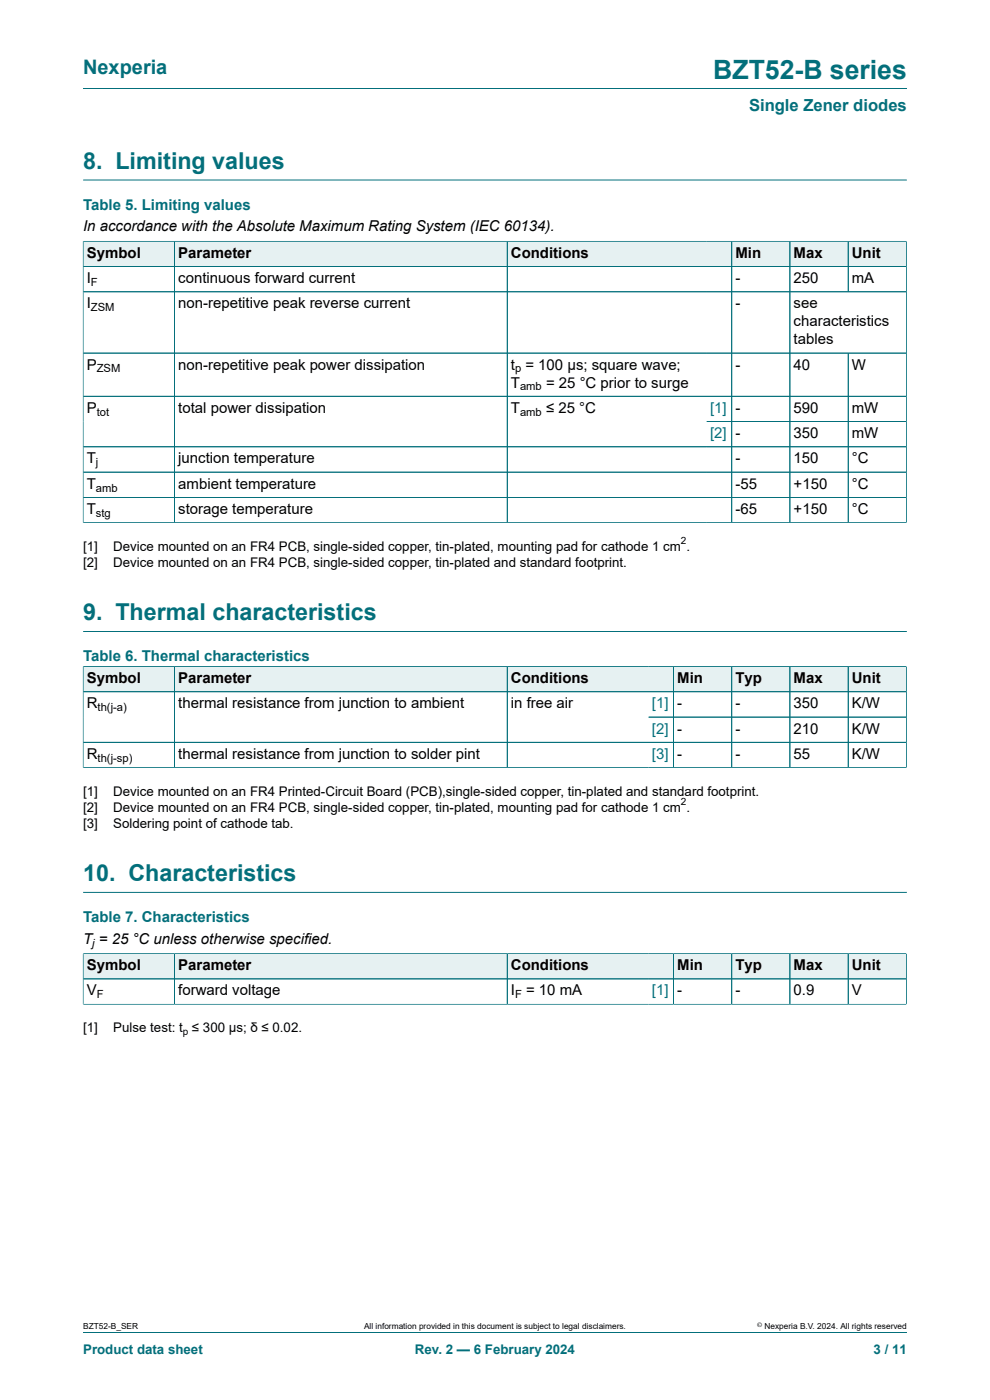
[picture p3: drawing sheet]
<svg xmlns="http://www.w3.org/2000/svg" width="210mm" height="297mm" viewBox="0 0 210 297" stroke-linecap="round" stroke-linejoin="round" font-family="sans-serif">
<defs><g id="words">
<text font-size="5.6" fill="#036f7b" x="151.3" y="16.8">BZT52-B series</text>
<g font-size="4.9" fill="#036f7b">
<text x="17.6" y="35.9">8. Limiting values</text>
<text x="17.6" y="131.6">9. Thermal characteristics</text>
<text x="17.6" y="187">10. Characteristics</text>
</g>
<text font-size="4.2" fill="#036f7b" x="17.6" y="15.6">Nexperia</text>
<text font-size="3.5" fill="#036f7b" x="158.9" y="23.7">Single Zener diodes</text>
<g font-size="3.2" fill="#036f7b">
<text x="17.6" y="44.5">Table 5. Limiting values</text>
<text x="17.6" y="140.3">Table 6. Thermal characteristics</text>
<text x="17.6" y="195.7">Table 7. Characteristics</text>
</g>
<g font-size="3.2">
<text x="17.6" y="49.1">In accordance with the Absolute Maximum Rating System (IEC 60134).</text>
<text x="18.4" y="54.7">Symbol</text>
<text x="37.8" y="54.7">Parameter</text>
<text x="108.4" y="54.7">Conditions</text>
<text x="156" y="54.7">Min</text>
<text x="168.3" y="54.7">Max</text>
<text x="180.7" y="54.7">Unit</text>
<text x="18.4" y="60.1">I</text>
<text x="18.4" y="65.4">I</text>
<text x="37.8" y="60.1">continuous forward current</text>
<text x="37.8" y="65.4">non-repetitive peak reverse current</text>
<text x="156" y="60.1">-</text>
<text x="156" y="65.4">-</text>
<text x="168.3" y="60.1">250</text>
<text x="168.3" y="65.4">see</text>
<text x="180.7" y="60.1">mA</text>
<text x="168.3" y="69.2">characteristics</text>
<text x="168.3" y="73">tables</text>
<text x="18.4" y="78.4">P</text>
<text x="37.8" y="78.4">non-repetitive peak power dissipation</text>
<text x="108.4" y="78.4">t = 100 µs; square wave;</text>
<text x="108.4" y="82.2">T</text>
<text x="115.8" y="82.2">= 25 °C prior to surge</text>
<text x="156" y="78.4">-</text>
<text x="168.3" y="78.4">40</text>
<text x="180.7" y="78.4">W</text>
<text x="18.4" y="87.6">P</text>
<text x="37.8" y="87.6">total power dissipation</text>
<text x="108.4" y="87.6">T</text>
<text x="115.8" y="87.6">≤ 25 °C</text>
<text x="156" y="87.6">-</text>
<text x="168.3" y="87.6">590</text>
<text x="180.7" y="87.6">mW</text>
<text x="156" y="92.9">-</text>
<text x="168.3" y="92.9">350</text>
<text x="180.7" y="92.9">mW</text>
<text x="18.4" y="98.3">T</text>
<text x="37.8" y="98.3">junction temperature</text>
<text x="156" y="98.3">-</text>
<text x="168.3" y="98.3">150</text>
<text x="180.7" y="98.3">°C</text>
<text x="18.4" y="103.7">T</text>
<text x="37.8" y="103.7">ambient temperature</text>
<text x="156" y="103.7">-55</text>
<text x="168.3" y="103.7">+150</text>
<text x="180.7" y="103.7">°C</text>
<text x="18.4" y="109">T</text>
<text x="37.8" y="109">storage temperature</text>
<text x="156" y="109">-65</text>
<text x="168.3" y="109">+150</text>
<text x="180.7" y="109">°C</text>
<text x="18.4" y="144.9">Symbol</text>
<text x="37.8" y="144.9">Parameter</text>
<text x="108.4" y="144.9">Conditions</text>
<text x="143.7" y="144.9">Min</text>
<text x="156" y="144.9">Typ</text>
<text x="168.3" y="144.9">Max</text>
<text x="180.7" y="144.9">Unit</text>
<text x="18.4" y="150.3">R</text>
<text x="37.8" y="150.3">thermal resistance from junction to ambient</text>
<text x="108.4" y="150.3">in free air</text>
<text x="143.7" y="150.3">-</text>
<text x="143.7" y="155.6">-</text>
<text x="156" y="150.3">-</text>
<text x="156" y="155.6">-</text>
<text x="168.3" y="150.3">350</text>
<text x="168.3" y="155.6">210</text>
<text x="180.7" y="150.3">K/W</text>
<text x="180.7" y="155.6">K/W</text>
<text x="18.4" y="161">R</text>
<text x="37.8" y="161">thermal resistance from junction to solder pint</text>
<text x="143.7" y="161">-</text>
<text x="156" y="161">-</text>
<text x="168.3" y="161">55</text>
<text x="180.7" y="161">K/W</text>
<text x="17.6" y="200.2">T = 25 °C unless otherwise specified.</text>
<text x="18.4" y="205.8">Symbol</text>
<text x="37.8" y="205.8">Parameter</text>
<text x="108.4" y="205.8">Conditions</text>
<text x="143.7" y="205.8">Min</text>
<text x="156" y="205.8">Typ</text>
<text x="168.3" y="205.8">Max</text>
<text x="180.7" y="205.8">Unit</text>
<text x="18.4" y="211.2">V</text>
<text x="37.8" y="211.2">forward voltage</text>
<text x="108.4" y="211.2">I</text>
<text x="111.6" y="211.2">= 10 mA</text>
<text x="143.7" y="211.2">-</text>
<text x="156" y="211.2">-</text>
<text x="168.3" y="211.2">0.9</text>
<text x="180.7" y="211.2">V</text>
</g>
<g font-size="3.2" fill="#00f">
<text x="150.6" y="87.6">[1]</text>
<text x="150.6" y="92.9">[2]</text>
<text x="138.3" y="150.3">[1]</text>
<text x="138.3" y="155.6">[2]</text>
<text x="138.3" y="161">[3]</text>
<text x="138.3" y="211.2">[1]</text>
</g>
<g font-size="2.8">
<text x="17.6" y="116.8">[1]</text>
<text x="24" y="116.8">Device mounted on an FR4 PCB, single-sided copper, tin-plated, mounting pad for cathode 1 cm .</text>
<text x="17.6" y="120.2">[2]</text>
<text x="24" y="120.2">Device mounted on an FR4 PCB, single-sided copper, tin-plated and standard footprint.</text>
<text x="17.6" y="168.8">[1]</text>
<text x="17.6" y="172.2">[2]</text>
<text x="24" y="168.8">Device mounted on an FR4 Printed-Circuit Board (PCB),single-sided copper, tin-plated and standard footprint.</text>
<text x="24" y="172.2">Device mounted on an FR4 PCB, single-sided copper, tin-plated, mounting pad for cathode 1 cm .</text>
<text x="17.6" y="175.6">[3]</text>
<text x="24" y="175.6">Soldering point of cathode tab.</text>
<text x="17.6" y="219">[1]</text>
<text x="24" y="219">Pulse test: t ≤ 300 μs; δ ≤ 0.02.</text>
</g>
<g font-size="2.8" fill="#036f7b">
<text x="17.6" y="287.2">Product data sheet</text>
<text x="88" y="287.2">Rev. 2 — 6 February 2024</text>
<text x="185.3" y="287.2">3 / 11</text>
</g>
<g font-size="2.4">
<text x="19.3" y="60.7">F</text>
<text x="19.3" y="66">ZSM</text>
<text x="20.5" y="79">ZSM</text>
<text x="109.3" y="79">p</text>
<text x="110.3" y="82.8">amb</text>
<text x="20.5" y="88.2">tot</text>
<text x="110.3" y="88.2">amb</text>
<text x="20.4" y="98.9">j</text>
<text x="20.4" y="104.3">amb</text>
<text x="20.4" y="109.6">stg</text>
<text x="20.7" y="150.9">th(j-a)</text>
<text x="20.7" y="161.6">th(j-sp)</text>
<text x="19.6" y="200.8">j</text>
<text x="20.5" y="211.8">F</text>
<text x="109.3" y="211.8">F</text>
</g>
<g font-size="2.1">
<text x="144.4" y="115.4">2</text>
<text x="144.4" y="170.7">2</text>
<text x="38.8" y="219.5">p</text>
</g>
<g font-size="1.8">
<text x="17.6" y="282">BZT52-B_SER</text>
<text x="77.2" y="282">All information provided in this document is subject to legal disclaimers.</text>
<text x="162.2" y="282">Nexperia B.V. 2024. All rights reserved</text>
</g>
<text font-size="1.4" x="160.6" y="281.6">©</text>
</g></defs>
<path d="M17.6 18.8h174.8M17.6 38.2h174.8" fill="none" stroke="#036f7b" stroke-width=".21"/>
<path d="M17.7 51.3h19.3v5.2h-19.3z" fill="#e6f1f2"/>
<path d="M17.6 51.1v5.5h19.4v-5.4h-19.4" fill="none" stroke="#036f7b" stroke-width=".21"/>
<path d="M37.1 51.3h70.4v5.2h-70.4z" fill="#e6f1f2"/>
<path d="M37 51.2h70.6v5.4h-70.6z" fill="none" stroke="#036f7b" stroke-width=".21"/>
<path d="M107.7 51.3h42.2v5.2h-42.2z" fill="#e6f1f2"/>
<path d="M149.9 51.2h-42.3v5.4h42.3" fill="none" stroke="#036f7b" stroke-width=".21"/>
<path d="M149.9 51.3h5.3v5.2h-5.3z" fill="#e6f1f2"/>
<path d="M149.9 51.2h5.3v5.4h-5.3" fill="none" stroke="#036f7b" stroke-width=".21"/>
<path d="M155.3 51.3h12.2v5.2h-12.2z" fill="#e6f1f2"/>
<path d="M155.2 51.2h12.4v5.4h-12.4z" fill="none" stroke="#036f7b" stroke-width=".21"/>
<path d="M167.6 51.3h12.2v5.2h-12.2z" fill="#e6f1f2"/>
<path d="M167.6 51.2h12.3v5.4h-12.3z" fill="none" stroke="#036f7b" stroke-width=".21"/>
<path d="M180 51.3h12.2v5.2h-12.2z" fill="#e6f1f2"/>
<g fill="none" stroke="#036f7b" stroke-width=".21">
<path d="M17.6 56.6h174.7M17.6 51.3v59.6M17.7 51.2h174.6M37 51.3v59.6M107.6 51.3v59.6M155.2 51.3v59.6M167.6 51.3v59.6M179.9 51.2v10.7M192.3 51.1v59.8M17.6 61.9h174.7M17.6 74.9h174.7M179.9 74.9v36"/>
<path d="M17.6 84.1h174.7M17.6 94.8h174.7M149.9 89.4h42.4M17.6 110.9h174.7M17.6 100.2h174.7M17.6 105.5h174.7M17.6 134h174.8"/>
</g>
<path d="M17.7 141.5h19.3v5.2h-19.3z" fill="#e6f1f2"/>
<path d="M17.6 141.3v5.5h19.4v-5.4h-19.4" fill="none" stroke="#036f7b" stroke-width=".21"/>
<path d="M37.1 141.5h70.4v5.2h-70.4z" fill="#e6f1f2"/>
<path d="M37 141.4h70.6v5.4h-70.6z" fill="none" stroke="#036f7b" stroke-width=".21"/>
<path d="M107.7 141.5h29.9v5.2h-29.9z" fill="#e6f1f2"/>
<path d="M137.6 141.4h-30v5.4h30" fill="none" stroke="#036f7b" stroke-width=".21"/>
<path d="M137.6 141.5h5.2v5.2h-5.2z" fill="#e6f1f2"/>
<path d="M137.6 141.4h5.3v5.4h-5.3" fill="none" stroke="#036f7b" stroke-width=".21"/>
<path d="M142.9 141.5h12.3v5.2h-12.3z" fill="#e6f1f2"/>
<path d="M142.9 141.4h12.3v5.4h-12.3z" fill="none" stroke="#036f7b" stroke-width=".21"/>
<path d="M155.3 141.5h12.2v5.2h-12.2z" fill="#e6f1f2"/>
<path d="M155.2 141.4h12.4v5.4h-12.4z" fill="none" stroke="#036f7b" stroke-width=".21"/>
<path d="M167.6 141.5h12.2v5.2h-12.2z" fill="#e6f1f2"/>
<path d="M167.6 141.4h12.3v5.4h-12.3z" fill="none" stroke="#036f7b" stroke-width=".21"/>
<path d="M180 141.5h12.2v5.2h-12.2z" fill="#e6f1f2"/>
<g fill="none" stroke="#036f7b" stroke-width=".21">
<path d="M17.6 146.8h174.7M17.6 141.5v21.4M17.6 157.5h174.7M17.7 141.4h174.6M37 141.5v21.3M107.6 141.5v21.3M137.6 152.1h54.7M142.9 141.5v21.3M155.2 141.5v21.3M167.6 141.5v21.3M179.9 141.4v21.4M192.3 141.3v21.6"/>
<path d="M17.6 162.8h174.7M17.6 189.3h174.8"/>
</g>
<path d="M17.7 202.4h19.3v5.2h-19.3z" fill="#e6f1f2"/>
<path d="M17.6 202.2v5.5h19.4v-5.4h-19.4" fill="none" stroke="#036f7b" stroke-width=".21"/>
<path d="M37.1 202.4h70.4v5.2h-70.4z" fill="#e6f1f2"/>
<path d="M37 202.3h70.6v5.4h-70.6z" fill="none" stroke="#036f7b" stroke-width=".21"/>
<path d="M107.7 202.4h29.9v5.2h-29.9z" fill="#e6f1f2"/>
<path d="M137.6 202.3h-30v5.4h30" fill="none" stroke="#036f7b" stroke-width=".21"/>
<path d="M137.6 202.4h5.2v5.2h-5.2z" fill="#e6f1f2"/>
<path d="M137.6 202.3h5.3v5.4h-5.3" fill="none" stroke="#036f7b" stroke-width=".21"/>
<path d="M142.9 202.4h12.3v5.2h-12.3z" fill="#e6f1f2"/>
<path d="M142.9 202.3h12.3v5.4h-12.3z" fill="none" stroke="#036f7b" stroke-width=".21"/>
<path d="M155.3 202.4h12.2v5.2h-12.2z" fill="#e6f1f2"/>
<path d="M155.2 202.3h12.4v5.4h-12.4z" fill="none" stroke="#036f7b" stroke-width=".21"/>
<path d="M167.6 202.4h12.2v5.2h-12.2z" fill="#e6f1f2"/>
<path d="M167.6 202.3h12.3v5.4h-12.3z" fill="none" stroke="#036f7b" stroke-width=".21"/>
<path d="M180 202.4h12.2v5.2h-12.2z" fill="#e6f1f2"/>
<path d="M17.6 213h174.7M17.6 207.7h174.7M17.6 202.4v10.7M17.7 202.3h174.6M37 202.4v10.6M107.6 202.4v10.6M142.9 202.4v10.6M155.2 202.4v10.6M167.6 202.4v10.6M179.9 202.3v10.7M192.3 202.2v10.9M17.6 282.6h174.8" fill="none" stroke="#036f7b" stroke-width=".21"/>
<use href="#words"/>
</svg>
